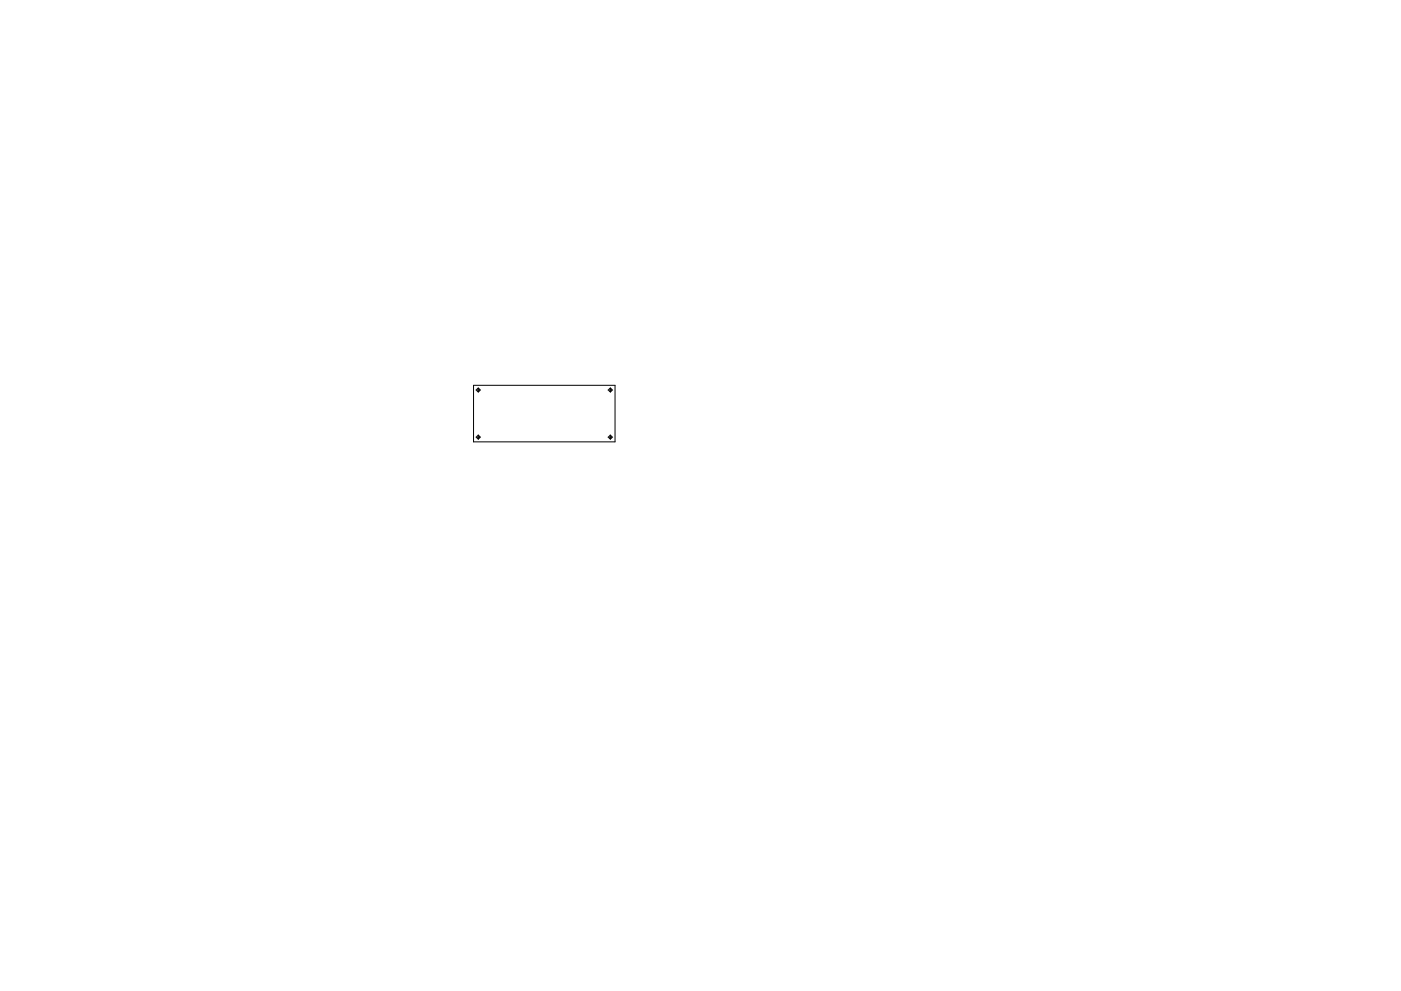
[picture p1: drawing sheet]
<svg xmlns="http://www.w3.org/2000/svg" width="297mm" height="210mm" viewBox="0 0 297 210" stroke-linecap="round" stroke-linejoin="round" font-family="sans-serif">
<g fill="none" stroke="#000" stroke-width=".21">
<path d="M100.4 81.7h30v12h-30zM100.9 92.7h1M100.9 82.7h1M101.4 82.2v1M101.4 92.2v1M128.9 92.7h1M128.9 82.7h1M129.4 82.2v1M129.4 92.2v1"/>
<circle cx="101.4" cy="82.7" r=".33"/>
<circle cx="101.4" cy="92.7" r=".33"/>
<circle cx="129.4" cy="82.7" r=".33"/>
<circle cx="129.4" cy="92.7" r=".33"/>
</g>
</svg>
